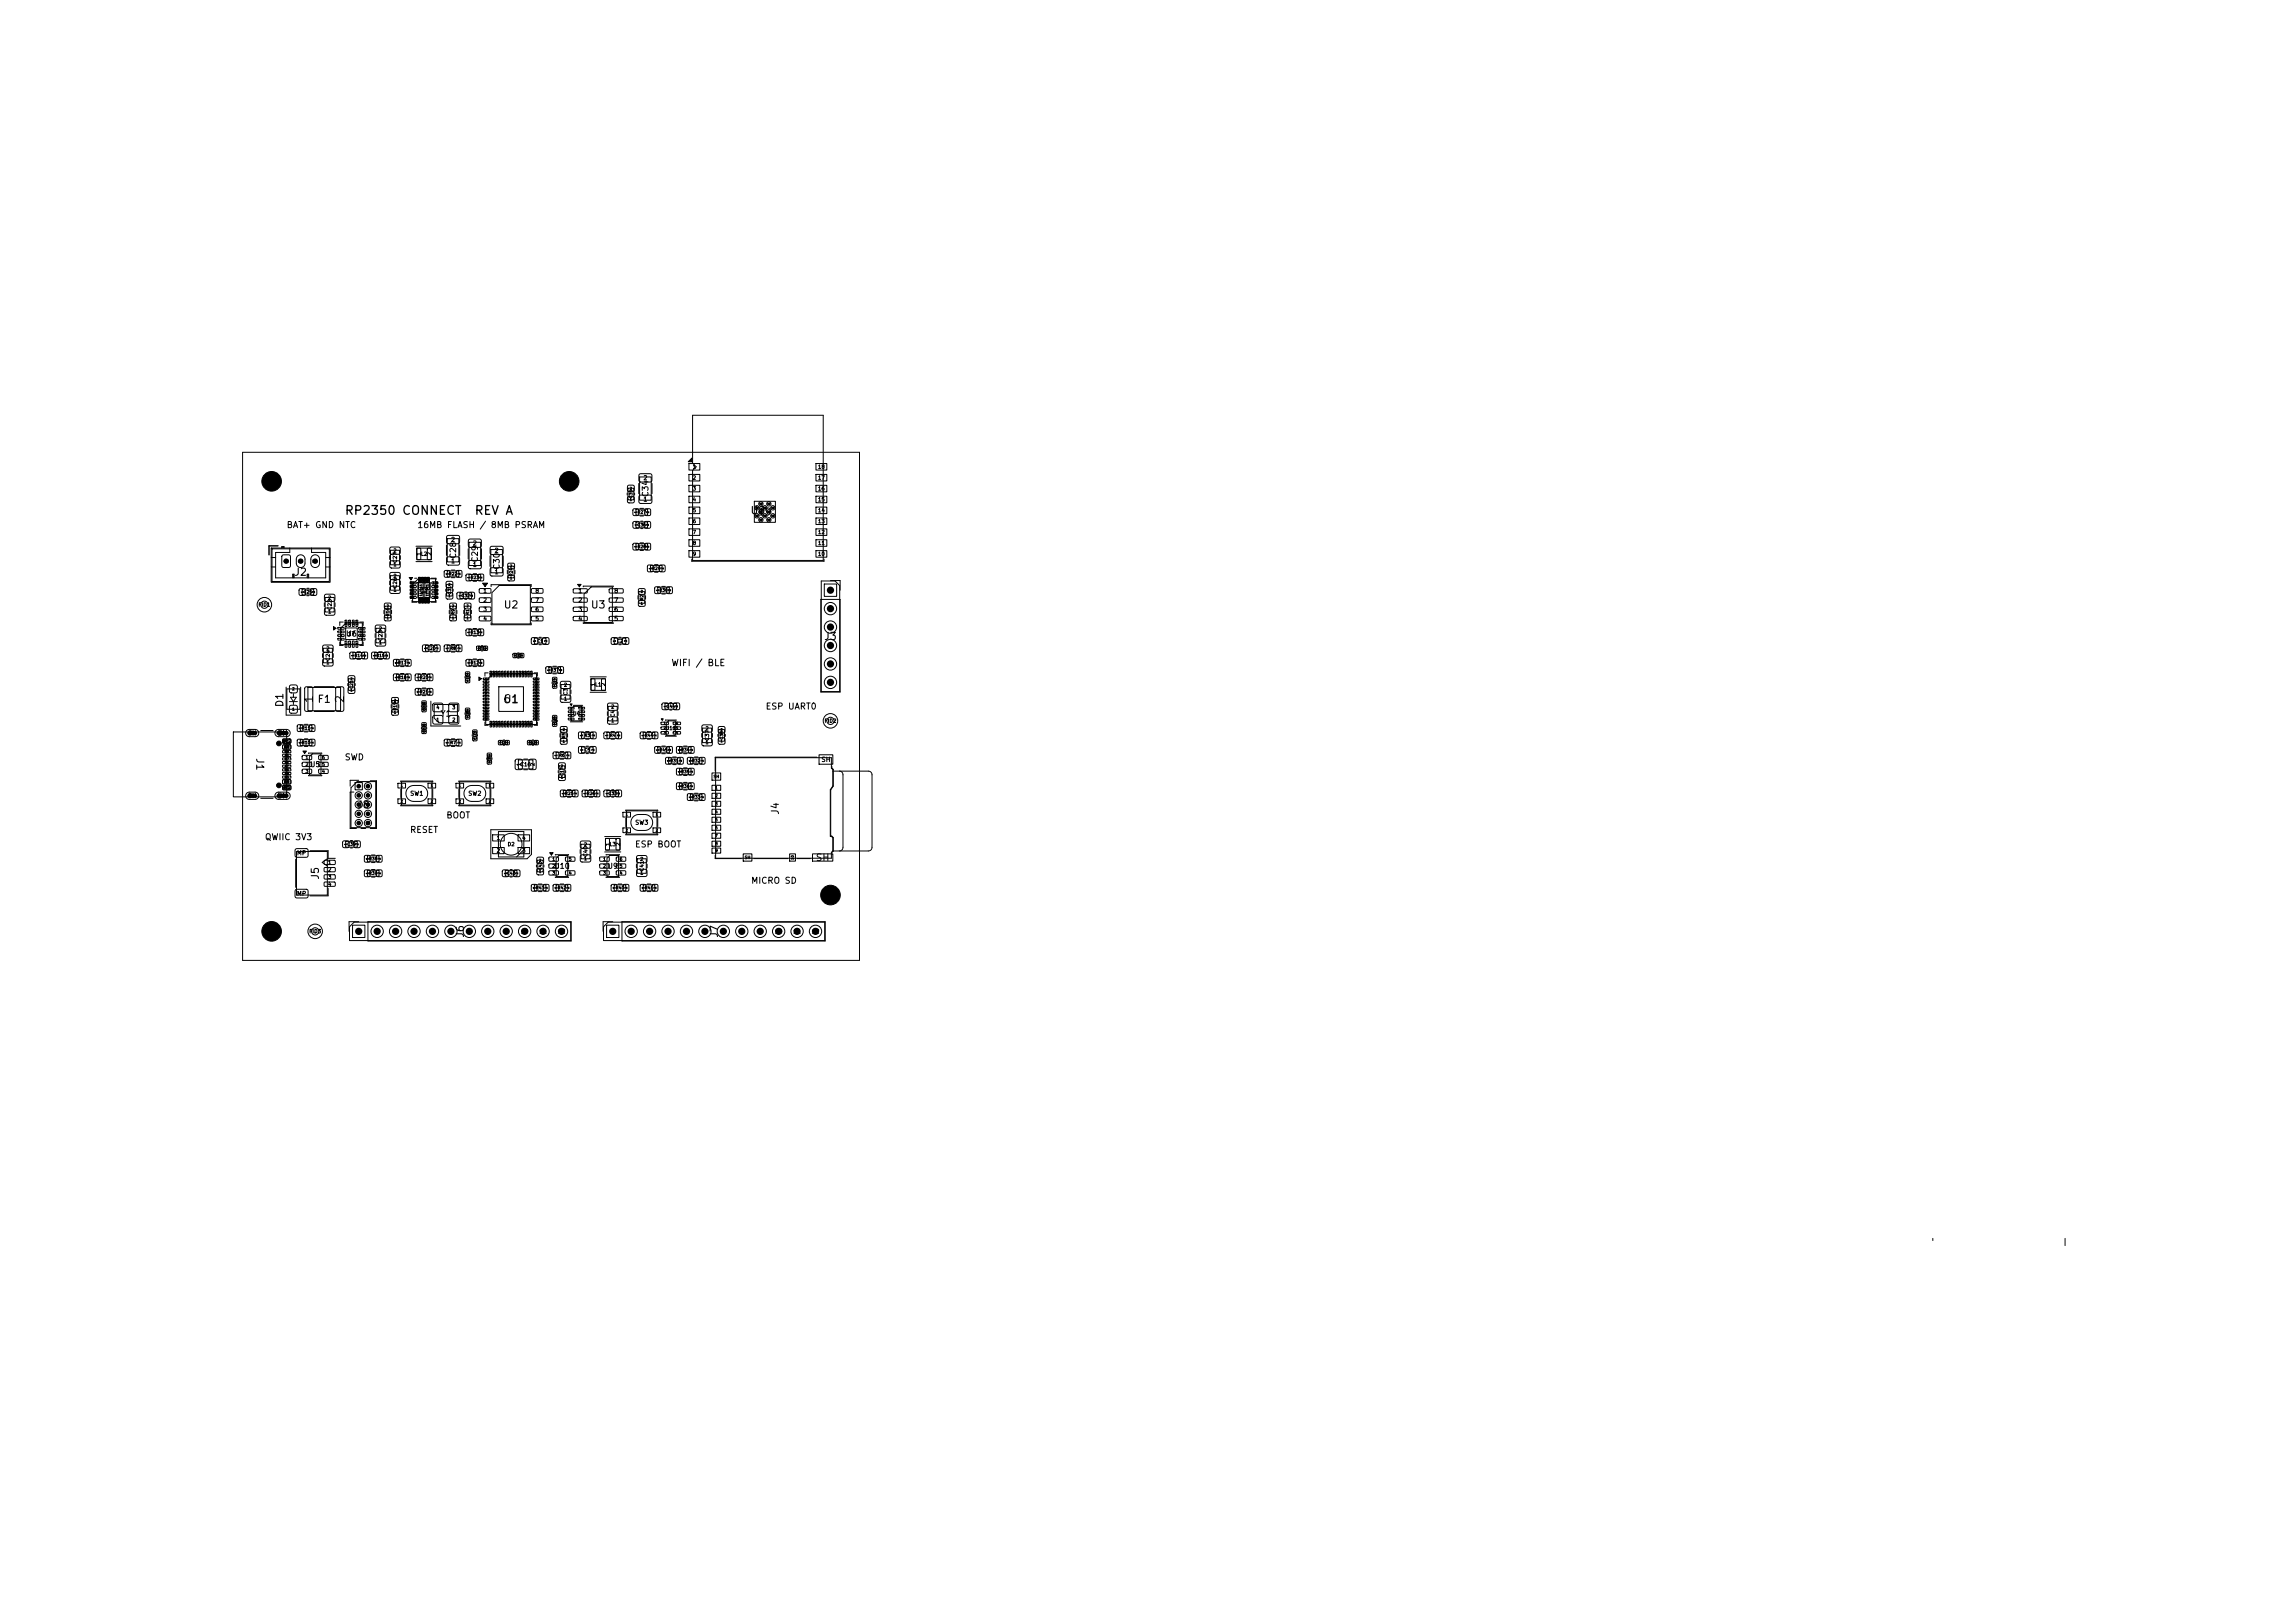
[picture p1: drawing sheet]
<svg xmlns="http://www.w3.org/2000/svg" width="297mm" height="210mm" viewBox="0 0 297 210" stroke-linecap="round" stroke-linejoin="round" font-family="sans-serif">
<defs><g id="words">
<g font-size="1.1">
<text x="44.5" y="66.9">RP2350 CONNECT</text>
<text x="61.3" y="66.9">REV A</text>
<text x="40.8" y="91.1" transform="rotate(-90 40.8 91.1)">1</text>
<text x="44.8" y="91.1" transform="rotate(-90 44.8 91.1)">2</text>
<text x="65" y="91.3">61</text>
</g>
<g font-size=".9">
<text x="34.1" y="63">H1</text>
<text x="72.6" y="63">H2</text>
<text x="97" y="66.7">U8</text>
<text x="98" y="66.9">19</text>
<text x="38" y="74.7">J2</text>
<text x="65.1" y="79">U2</text>
<text x="76.4" y="79">U3</text>
<text x="106.6" y="83">J3</text>
<text x="36.9" y="91.6" transform="rotate(-90 36.9 91.6)">D1</text>
<text x="41" y="91.2">F1</text>
<text x="65.1" y="91.2">U1</text>
<text x="32.9" y="98" transform="rotate(90 32.9 98)">J1</text>
<text x="46.1" y="104.8">J8</text>
<text x="101" y="105.5" transform="rotate(-90 101 105.5)">J4</text>
<text x="41.5" y="113.9" transform="rotate(-90 41.5 113.9)">J5</text>
<text x="105.5" y="111.6">SH</text>
<text x="106.4" y="116.5">H4</text>
<text x="34.1" y="121.2">H3</text>
<text x="60.3" y="121.4" transform="rotate(-90 60.3 121.4)">J6</text>
<text x="93.1" y="121.4" transform="rotate(-90 93.1 121.4)">J7</text>
</g>
<g font-size=".8">
<text x="84.1" y="64.4" transform="rotate(-90 84.1 64.4)">C34</text>
<text x="37" y="68.5">BAT+ GND NTC</text>
<text x="53.9" y="68.5">16MB FLASH / 8MB PSRAM</text>
<text x="59.2" y="72.4" transform="rotate(-90 59.2 72.4)">C28</text>
<text x="62" y="72.8" transform="rotate(-90 62 72.8)">C29</text>
<text x="64.8" y="73.8" transform="rotate(-90 64.8 73.8)">C30</text>
<text x="86.8" y="86.4">WIFI / BLE</text>
<text x="56.9" y="92.9">Y1</text>
<text x="99" y="92">ESP UART0</text>
<text x="44.5" y="98.6">SWD</text>
<text x="53" y="108">RESET</text>
<text x="57.7" y="106.1">BOOT</text>
<text x="34.2" y="108.9">QWIIC 3V3</text>
<text x="82.1" y="109.8">ESP BOOT</text>
<text x="97.1" y="114.5">MICRO SD</text>
</g>
<g font-size=".7">
<text x="44.7" y="82.5">U6</text>
<text x="35.8" y="95.4">SH</text>
<text x="40" y="99.4">U5</text>
<text x="35.8" y="103.5">SH</text>
<text x="71.7" y="112.6">U10</text>
<text x="78.6" y="112.6">U9</text>
</g>
<g font-size=".6">
<text x="83.2" y="65">1</text>
<text x="83.2" y="62.3">2</text>
<text x="58.3" y="70.2">2</text>
<text x="61.1" y="70.7">2</text>
<text x="63.9" y="71.7">2</text>
<text x="54.3" y="76.8">U7</text>
<text x="58.3" y="73">1</text>
<text x="61.1" y="73.5">1</text>
<text x="63.9" y="74.4">1</text>
<text x="74.8" y="76.9">1</text>
<text x="79.4" y="76.9">8</text>
<text x="74.8" y="78.1">2</text>
<text x="74.8" y="79.3">3</text>
<text x="74.8" y="80.5">4</text>
<text x="79.4" y="80.5">5</text>
<text x="79.4" y="79.3">6</text>
<text x="79.4" y="78.1">7</text>
<text x="32" y="95.3">SH</text>
<text x="106.2" y="98.7">SH</text>
<text x="32" y="103.4">SH</text>
<text x="53" y="103.1">SW1</text>
<text x="60.5" y="103.1">SW2</text>
<text x="82.1" y="106.9">SW3</text>
<text x="38.4" y="110.8">MP</text>
<text x="38.4" y="116.1">MP</text>
</g>
<g font-size=".5">
<text x="89.6" y="60.8">1</text>
<text x="89.6" y="62.2">2</text>
<text x="89.6" y="63.6">3</text>
<text x="89.6" y="65">4</text>
<text x="105.8" y="65">15</text>
<text x="105.8" y="63.6">16</text>
<text x="105.8" y="62.2">17</text>
<text x="105.8" y="60.8">18</text>
<text x="50.9" y="71.6">2</text>
<text x="54.6" y="72" transform="rotate(-90 54.6 72)">1</text>
<text x="55.9" y="72" transform="rotate(-90 55.9 72)">2</text>
<text x="89.6" y="66.4">5</text>
<text x="89.6" y="67.8">6</text>
<text x="89.6" y="69.2">7</text>
<text x="89.6" y="70.6">8</text>
<text x="105.8" y="70.6">11</text>
<text x="105.8" y="69.2">12</text>
<text x="105.8" y="67.8">13</text>
<text x="105.8" y="66.4">14</text>
<text x="37.4" y="72.9" transform="rotate(-90 37.4 72.9)">1</text>
<text x="39.3" y="72.9" transform="rotate(-90 39.3 72.9)">2</text>
<text x="41.2" y="72.9" transform="rotate(-90 41.2 72.9)">3</text>
<text x="42.4" y="77.7">2</text>
<text x="50.9" y="76.7">1</text>
<text x="50.9" y="74.9">2</text>
<text x="50.9" y="73.4">1</text>
<text x="51.5" y="76.2" transform="rotate(-90 51.5 76.2)">C26</text>
<text x="51.5" y="72.9" transform="rotate(-90 51.5 72.9)">C27</text>
<text x="54.4" y="72">L2</text>
<text x="62.5" y="76.8">1</text>
<text x="69.2" y="76.8">8</text>
<text x="89.6" y="72">9</text>
<text x="105.8" y="72">10</text>
<text x="107.2" y="76.8">1</text>
<text x="33.4" y="78.6">FID1</text>
<text x="42.4" y="79.5">1</text>
<text x="43" y="79" transform="rotate(-90 43 79)">C22</text>
<text x="45" y="82.4">17</text>
<text x="49" y="83.5">1</text>
<text x="49" y="81.7">2</text>
<text x="49.6" y="83" transform="rotate(-90 49.6 83)">C23</text>
<text x="62.5" y="78">2</text>
<text x="62.5" y="79.2">3</text>
<text x="62.5" y="80.4">4</text>
<text x="69.2" y="80.4">5</text>
<text x="69.2" y="79.2">6</text>
<text x="69.2" y="78">7</text>
<text x="107.2" y="79.2">2</text>
<text x="107.2" y="81.5">3</text>
<text x="107.2" y="83.9">4</text>
<text x="42.2" y="86.1">1</text>
<text x="42.2" y="84.3">2</text>
<text x="42.8" y="85.6" transform="rotate(-90 42.8 85.6)">C24</text>
<text x="72.9" y="89">2</text>
<text x="77" y="88.9">L1</text>
<text x="77.1" y="88.9" transform="rotate(-90 77.1 88.9)">1</text>
<text x="78.5" y="88.9" transform="rotate(-90 78.5 88.9)">2</text>
<text x="107.2" y="86.3">5</text>
<text x="107.2" y="88.7">6</text>
<text x="72.9" y="90.8">1</text>
<text x="73.5" y="90" transform="rotate(-90 73.5 90)">C3</text>
<text x="74.1" y="92.7">U4</text>
<text x="79" y="93.6">1</text>
<text x="79" y="91.8">2</text>
<text x="79.7" y="92.8" transform="rotate(-90 79.7 92.8)">C4</text>
<text x="86.1" y="94.6">U11</text>
<text x="91.2" y="94.6">2</text>
<text x="91.9" y="95.9" transform="rotate(-90 91.9 95.9)">C37</text>
<text x="106.7" y="93.6">FID2</text>
<text x="67.3" y="99.3">C16</text>
<text x="67.5" y="99.2" transform="rotate(-90 67.5 99.2)">1</text>
<text x="69.3" y="99.2" transform="rotate(-90 69.3 99.2)">2</text>
<text x="91.2" y="96.4">1</text>
<text x="42.4" y="112">1</text>
<text x="42.4" y="112.9">2</text>
<text x="42.4" y="113.8">3</text>
<text x="64.2" y="108.8">1</text>
<text x="64.2" y="110.4">2</text>
<text x="65.6" y="109.6">D2</text>
<text x="67.5" y="110.4">3</text>
<text x="67.5" y="108.8">4</text>
<text x="75.5" y="111.4">1</text>
<text x="75.5" y="109.6">2</text>
<text x="76.1" y="110.9" transform="rotate(-90 76.1 110.9)">C40</text>
<text x="78.8" y="109.6">L3</text>
<text x="79" y="109.5" transform="rotate(-90 79 109.5)">1</text>
<text x="80.4" y="109.5" transform="rotate(-90 80.4 109.5)">2</text>
<text x="82.8" y="113.3">1</text>
<text x="82.8" y="111.5">2</text>
<text x="83.4" y="112.8" transform="rotate(-90 83.4 112.8)">C41</text>
<text x="42.4" y="114.8">4</text>
<text x="40" y="120.9">FID3</text>
<text x="46.1" y="120.9">1</text>
<text x="48.5" y="120.9">2</text>
<text x="50.9" y="120.9">3</text>
<text x="53.3" y="120.9">4</text>
<text x="55.7" y="120.9">5</text>
<text x="58" y="120.9">6</text>
<text x="60.4" y="120.9">7</text>
<text x="62.8" y="120.9">8</text>
<text x="65.2" y="120.9">9</text>
<text x="67.3" y="120.9">10</text>
<text x="69.7" y="120.9">11</text>
<text x="72.1" y="120.9">12</text>
<text x="79" y="120.9">1</text>
<text x="81.4" y="120.9">2</text>
<text x="83.8" y="120.9">3</text>
<text x="86.1" y="120.9">4</text>
<text x="88.5" y="120.9">5</text>
<text x="90.9" y="120.9">6</text>
<text x="93.3" y="120.9">7</text>
<text x="95.7" y="120.9">8</text>
<text x="98.1" y="120.9">9</text>
<text x="100.2" y="120.9">10</text>
<text x="102.6" y="120.9">11</text>
<text x="105" y="120.9">12</text>
</g>
<g font-size=".4">
<text x="81.9" y="64.5" transform="rotate(-90 81.9 64.5)">C35</text>
<text x="82.5" y="68.2">C36</text>
<text x="82.5" y="66.6">R27</text>
<text x="82.5" y="71">R28</text>
<text x="39.3" y="76.9">C25</text>
<text x="58" y="74.5">R22</text>
<text x="58.4" y="77" transform="rotate(-90 58.4 77)">C31</text>
<text x="59.7" y="77.4">C32</text>
<text x="60.9" y="75">R23</text>
<text x="66.4" y="74.6" transform="rotate(-90 66.4 74.6)">R24</text>
<text x="83.3" y="77.7" transform="rotate(-90 83.3 77.7)">R2</text>
<text x="84.3" y="73.8">R29</text>
<text x="85.3" y="76.7">R30</text>
<text x="50.5" y="79.8" transform="rotate(-90 50.5 79.8)">R16</text>
<text x="58.9" y="79.6" transform="rotate(-90 58.9 79.6)">R9</text>
<text x="60.8" y="79.6" transform="rotate(-90 60.8 79.6)">R1</text>
<text x="60.9" y="82.1">R13</text>
<text x="69.5" y="83.2">C1</text>
<text x="79.8" y="83.2">C2</text>
<text x="45.8" y="89.2" transform="rotate(-90 45.8 89.2)">C21</text>
<text x="45.8" y="85.1">R14</text>
<text x="48.7" y="85.1">R15</text>
<text x="51.5" y="87.9">R18</text>
<text x="51.5" y="86">R17</text>
<text x="54.3" y="89.8">R21</text>
<text x="54.3" y="87.9">R20</text>
<text x="55.2" y="84.2">C20</text>
<text x="58.2" y="84.2">R8</text>
<text x="60.9" y="86">R12</text>
<text x="71.2" y="87">R37</text>
<text x="39" y="94.5">R11</text>
<text x="51.4" y="92" transform="rotate(-90 51.4 92)">R19</text>
<text x="56.4" y="93.5">1</text>
<text x="56.4" y="91.9">4</text>
<text x="58.5" y="93.5">2</text>
<text x="58.5" y="91.9">3</text>
<text x="73.2" y="95.6" transform="rotate(-90 73.2 95.6)">R5</text>
<text x="75.6" y="95.4">R3</text>
<text x="78.9" y="95.4">R4</text>
<text x="83.4" y="95.4">R44</text>
<text x="86.2" y="91.7">C44</text>
<text x="93.7" y="95.7" transform="rotate(-90 93.7 95.7)">C38</text>
<text x="36.5" y="96.2">B12</text>
<text x="36.7" y="101.4">B4</text>
<text x="36.7" y="96.9">B9</text>
<text x="36.7" y="96.2">A1</text>
<text x="36.7" y="96.9">A4</text>
<text x="36.7" y="101.4">A9</text>
<text x="39" y="96.4">R10</text>
<text x="39.5" y="98.3">1</text>
<text x="39.5" y="99.2">2</text>
<text x="39.5" y="100.1">3</text>
<text x="41.6" y="100.1">4</text>
<text x="41.6" y="99.2">5</text>
<text x="41.6" y="98.3">6</text>
<text x="58.2" y="96.4">R7</text>
<text x="72.3" y="98">R6</text>
<text x="73" y="100.4" transform="rotate(-90 73 100.4)">C17</text>
<text x="75.6" y="97.3">C5</text>
<text x="85.3" y="97.3">R45</text>
<text x="86.7" y="98.7">R31</text>
<text x="88.1" y="100.1">R35</text>
<text x="88.1" y="97.3">R34</text>
<text x="89.5" y="98.7">R32</text>
<text x="92.3" y="100.8">SH</text>
<text x="36.6" y="102.2">A12</text>
<text x="36.7" y="102.2">B1</text>
<text x="73.1" y="103">R25</text>
<text x="75.9" y="103">R26</text>
<text x="78.7" y="103">C33</text>
<text x="88.1" y="102">R36</text>
<text x="89.5" y="103.4">R33</text>
<text x="92.5" y="102.2">1</text>
<text x="92.5" y="103.3">2</text>
<text x="92.5" y="104.3">3</text>
<text x="92.5" y="105.3">4</text>
<text x="92.5" y="106.4">5</text>
<text x="92.5" y="107.4">6</text>
<text x="44.9" y="109.5">C39</text>
<text x="47.7" y="113.3">R39</text>
<text x="47.7" y="111.4">R38</text>
<text x="65.6" y="113.3">C43</text>
<text x="70.2" y="112.6" transform="rotate(-90 70.2 112.6)">C42</text>
<text x="71.4" y="111.5">1</text>
<text x="71.4" y="112.4">2</text>
<text x="71.4" y="113.3">3</text>
<text x="73.6" y="113.3">4</text>
<text x="73.6" y="111.5">5</text>
<text x="78" y="111.5">1</text>
<text x="78" y="112.4">2</text>
<text x="78" y="113.3">3</text>
<text x="80.1" y="113.3">4</text>
<text x="80.1" y="112.4">5</text>
<text x="80.1" y="111.5">6</text>
<text x="92.5" y="108.4">7</text>
<text x="92.5" y="109.5">8</text>
<text x="92.5" y="110.3">9</text>
<text x="96.3" y="111.2">SH</text>
<text x="69.3" y="115.2">R43</text>
<text x="72.1" y="115.2">R42</text>
<text x="79.7" y="115.2">R40</text>
<text x="83.4" y="115.2">R41</text>
</g>
<g font-size=".3">
<text x="81.5" y="64.9">1</text>
<text x="81.5" y="63.4">2</text>
<text x="82.5" y="70.9" transform="rotate(-90 82.5 70.9)">1</text>
<text x="82.5" y="66.4" transform="rotate(-90 82.5 66.4)">1</text>
<text x="82.6" y="68.1" transform="rotate(-90 82.6 68.1)">1</text>
<text x="84" y="68.1" transform="rotate(-90 84 68.1)">2</text>
<text x="84.1" y="70.9" transform="rotate(-90 84.1 70.9)">2</text>
<text x="84.1" y="66.4" transform="rotate(-90 84.1 66.4)">2</text>
<text x="39.3" y="76.8" transform="rotate(-90 39.3 76.8)">1</text>
<text x="40.8" y="76.8" transform="rotate(-90 40.8 76.8)">2</text>
<text x="53.3" y="75.6">1</text>
<text x="53.3" y="76.1">2</text>
<text x="53.3" y="76.6">3</text>
<text x="53.3" y="77">4</text>
<text x="53.3" y="77.5">5</text>
<text x="54.7" y="77.2" transform="rotate(-90 54.7 77.2)">11</text>
<text x="54.7" y="76.1" transform="rotate(-90 54.7 76.1)">11</text>
<text x="55.5" y="77.2" transform="rotate(-90 55.5 77.2)">11</text>
<text x="55.5" y="76.1" transform="rotate(-90 55.5 76.1)">11</text>
<text x="56" y="75.6">10</text>
<text x="56.1" y="77.5">6</text>
<text x="56.1" y="77">7</text>
<text x="56.1" y="76.6">8</text>
<text x="56.1" y="76.1">9</text>
<text x="58" y="77.3">1</text>
<text x="58" y="75.9">2</text>
<text x="58.1" y="74.4" transform="rotate(-90 58.1 74.4)">1</text>
<text x="59.6" y="74.4" transform="rotate(-90 59.6 74.4)">2</text>
<text x="59.8" y="77.2" transform="rotate(-90 59.8 77.2)">1</text>
<text x="60.9" y="74.9" transform="rotate(-90 60.9 74.9)">1</text>
<text x="61.2" y="77.2" transform="rotate(-90 61.2 77.2)">2</text>
<text x="62.5" y="74.9" transform="rotate(-90 62.5 74.9)">2</text>
<text x="66" y="75">1</text>
<text x="66" y="73.5">2</text>
<text x="82.9" y="76.8">2</text>
<text x="84.4" y="73.7" transform="rotate(-90 84.4 73.7)">1</text>
<text x="85.3" y="76.5" transform="rotate(-90 85.3 76.5)">1</text>
<text x="85.9" y="73.7" transform="rotate(-90 85.9 73.7)">2</text>
<text x="86.9" y="76.5" transform="rotate(-90 86.9 76.5)">2</text>
<text x="50" y="80.2">1</text>
<text x="50" y="78.6">2</text>
<text x="58.5" y="80.2">1</text>
<text x="58.5" y="78.6">2</text>
<text x="60.3" y="80.2">1</text>
<text x="60.3" y="78.6">2</text>
<text x="60.9" y="82" transform="rotate(-90 60.9 82)">1</text>
<text x="62.5" y="82" transform="rotate(-90 62.5 82)">2</text>
<text x="69.4" y="83.1" transform="rotate(-90 69.4 83.1)">1</text>
<text x="70.9" y="83.1" transform="rotate(-90 70.9 83.1)">2</text>
<text x="79.7" y="83.1" transform="rotate(-90 79.7 83.1)">1</text>
<text x="81.2" y="83.1" transform="rotate(-90 81.2 83.1)">2</text>
<text x="82.9" y="78.3">1</text>
<text x="37.8" y="89.4">2</text>
<text x="45.3" y="89.5">1</text>
<text x="45.3" y="88.1">2</text>
<text x="45.9" y="85" transform="rotate(-90 45.9 85)">1</text>
<text x="47.4" y="85" transform="rotate(-90 47.4 85)">2</text>
<text x="48.7" y="85" transform="rotate(-90 48.7 85)">1</text>
<text x="50.2" y="85" transform="rotate(-90 50.2 85)">2</text>
<text x="51.5" y="87.8" transform="rotate(-90 51.5 87.8)">1</text>
<text x="51.5" y="85.9" transform="rotate(-90 51.5 85.9)">1</text>
<text x="53.1" y="87.8" transform="rotate(-90 53.1 87.8)">2</text>
<text x="53.1" y="85.9" transform="rotate(-90 53.1 85.9)">2</text>
<text x="54.3" y="89.7" transform="rotate(-90 54.3 89.7)">1</text>
<text x="54.3" y="87.8" transform="rotate(-90 54.3 87.8)">1</text>
<text x="55.3" y="84.1" transform="rotate(-90 55.3 84.1)">1</text>
<text x="55.9" y="89.7" transform="rotate(-90 55.9 89.7)">2</text>
<text x="55.9" y="87.8" transform="rotate(-90 55.9 87.8)">2</text>
<text x="56.8" y="84.1" transform="rotate(-90 56.8 84.1)">2</text>
<text x="58.1" y="84.1" transform="rotate(-90 58.1 84.1)">1</text>
<text x="59.6" y="84.1" transform="rotate(-90 59.6 84.1)">2</text>
<text x="60.9" y="85.9" transform="rotate(-90 60.9 85.9)">1</text>
<text x="62.5" y="85.9" transform="rotate(-90 62.5 85.9)">2</text>
<text x="71.2" y="86.9" transform="rotate(-90 71.2 86.9)">1</text>
<text x="72.8" y="86.9" transform="rotate(-90 72.8 86.9)">2</text>
<text x="37.8" y="92">1</text>
<text x="39.1" y="94.4" transform="rotate(-90 39.1 94.4)">1</text>
<text x="40.6" y="94.4" transform="rotate(-90 40.6 94.4)">2</text>
<text x="50.9" y="92.4">1</text>
<text x="50.9" y="90.8">2</text>
<text x="72.8" y="94.6">2</text>
<text x="75.5" y="95.3" transform="rotate(-90 75.5 95.3)">1</text>
<text x="77" y="95.3" transform="rotate(-90 77 95.3)">2</text>
<text x="78.7" y="95.3" transform="rotate(-90 78.7 95.3)">1</text>
<text x="80.3" y="95.3" transform="rotate(-90 80.3 95.3)">2</text>
<text x="83.4" y="95.3" transform="rotate(-90 83.4 95.3)">1</text>
<text x="85" y="95.3" transform="rotate(-90 85 95.3)">2</text>
<text x="85.8" y="93.8">1</text>
<text x="85.8" y="94.5">2</text>
<text x="85.8" y="95.1">3</text>
<text x="86.3" y="91.6" transform="rotate(-90 86.3 91.6)">1</text>
<text x="87.4" y="95.1">4</text>
<text x="87.4" y="94.5">5</text>
<text x="87.4" y="93.8">6</text>
<text x="87.8" y="91.6" transform="rotate(-90 87.8 91.6)">2</text>
<text x="93.2" y="94.7">2</text>
<text x="36.8" y="100.8">B5</text>
<text x="36.8" y="99.8">B6</text>
<text x="36.8" y="98.4">B7</text>
<text x="36.8" y="97.5">B8</text>
<text x="36.8" y="98">A5</text>
<text x="36.8" y="98.9">A6</text>
<text x="36.8" y="99.4">A7</text>
<text x="36.8" y="100.3">A8</text>
<text x="39.1" y="96.3" transform="rotate(-90 39.1 96.3)">1</text>
<text x="40.6" y="96.3" transform="rotate(-90 40.6 96.3)">2</text>
<text x="46.2" y="102">1</text>
<text x="47.4" y="102">2</text>
<text x="51.8" y="101.9">1</text>
<text x="55.7" y="101.9">1</text>
<text x="58.1" y="96.3" transform="rotate(-90 58.1 96.3)">1</text>
<text x="59.3" y="101.9">1</text>
<text x="59.6" y="96.3" transform="rotate(-90 59.6 96.3)">2</text>
<text x="63.2" y="101.9">1</text>
<text x="72.2" y="97.9" transform="rotate(-90 72.2 97.9)">1</text>
<text x="72.6" y="100.8">1</text>
<text x="72.6" y="99.3">2</text>
<text x="72.8" y="96.2">1</text>
<text x="73.7" y="97.9" transform="rotate(-90 73.7 97.9)">2</text>
<text x="75.5" y="97.2" transform="rotate(-90 75.5 97.2)">1</text>
<text x="77" y="97.2" transform="rotate(-90 77 97.2)">2</text>
<text x="85.3" y="97.2" transform="rotate(-90 85.3 97.2)">1</text>
<text x="86.7" y="98.6" transform="rotate(-90 86.7 98.6)">1</text>
<text x="86.9" y="97.2" transform="rotate(-90 86.9 97.2)">2</text>
<text x="88.1" y="101.9" transform="rotate(-90 88.1 101.9)">1</text>
<text x="88.1" y="100" transform="rotate(-90 88.1 100)">1</text>
<text x="88.1" y="97.2" transform="rotate(-90 88.1 97.2)">1</text>
<text x="88.3" y="98.6" transform="rotate(-90 88.3 98.6)">2</text>
<text x="89.5" y="98.6" transform="rotate(-90 89.5 98.6)">1</text>
<text x="89.7" y="101.9" transform="rotate(-90 89.7 101.9)">2</text>
<text x="89.7" y="100" transform="rotate(-90 89.7 100)">2</text>
<text x="89.7" y="97.2" transform="rotate(-90 89.7 97.2)">2</text>
<text x="91.1" y="98.6" transform="rotate(-90 91.1 98.6)">2</text>
<text x="93.2" y="96.1">1</text>
<text x="46.2" y="103.2">3</text>
<text x="46.2" y="104.4">5</text>
<text x="46.2" y="105.5">7</text>
<text x="46.2" y="106.7">9</text>
<text x="47.3" y="106.7">10</text>
<text x="47.4" y="103.2">4</text>
<text x="47.4" y="104.4">6</text>
<text x="47.4" y="105.5">8</text>
<text x="51.8" y="103.9">2</text>
<text x="55.7" y="103.9">2</text>
<text x="59.3" y="103.9">2</text>
<text x="63.2" y="103.9">2</text>
<text x="73.1" y="102.8" transform="rotate(-90 73.1 102.8)">1</text>
<text x="74.7" y="102.8" transform="rotate(-90 74.7 102.8)">2</text>
<text x="75.9" y="102.8" transform="rotate(-90 75.9 102.8)">1</text>
<text x="77.5" y="102.8" transform="rotate(-90 77.5 102.8)">2</text>
<text x="78.8" y="102.8" transform="rotate(-90 78.8 102.8)">1</text>
<text x="80.3" y="102.8" transform="rotate(-90 80.3 102.8)">2</text>
<text x="80.9" y="105.7">1</text>
<text x="80.9" y="107.7">2</text>
<text x="84.8" y="105.7">1</text>
<text x="84.8" y="107.7">2</text>
<text x="89.5" y="103.3" transform="rotate(-90 89.5 103.3)">1</text>
<text x="91.1" y="103.3" transform="rotate(-90 91.1 103.3)">2</text>
<text x="45" y="109.4" transform="rotate(-90 45 109.4)">1</text>
<text x="46.4" y="109.4" transform="rotate(-90 46.4 109.4)">2</text>
<text x="47.8" y="113.2" transform="rotate(-90 47.8 113.2)">1</text>
<text x="47.8" y="111.3" transform="rotate(-90 47.8 111.3)">1</text>
<text x="49.3" y="113.2" transform="rotate(-90 49.3 113.2)">2</text>
<text x="49.3" y="111.3" transform="rotate(-90 49.3 111.3)">2</text>
<text x="65.6" y="113.2" transform="rotate(-90 65.6 113.2)">1</text>
<text x="67.1" y="113.2" transform="rotate(-90 67.1 113.2)">2</text>
<text x="69.7" y="113">1</text>
<text x="69.7" y="111.6">2</text>
<text x="102.8" y="111.3" transform="rotate(-90 102.8 111.3)">10</text>
<text x="69.4" y="115" transform="rotate(-90 69.4 115)">1</text>
<text x="70.9" y="115" transform="rotate(-90 70.9 115)">2</text>
<text x="72.2" y="115" transform="rotate(-90 72.2 115)">1</text>
<text x="73.7" y="115" transform="rotate(-90 73.7 115)">2</text>
<text x="79.7" y="115" transform="rotate(-90 79.7 115)">1</text>
<text x="81.2" y="115" transform="rotate(-90 81.2 115)">2</text>
<text x="83.4" y="115" transform="rotate(-90 83.4 115)">1</text>
<text x="85" y="115" transform="rotate(-90 85 115)">2</text>
</g>
<g font-size=".2">
<text x="54.5" y="77.9" transform="rotate(-90 54.5 77.9)">11</text>
<text x="54.5" y="75.3" transform="rotate(-90 54.5 75.3)">11</text>
<text x="55.2" y="77.9" transform="rotate(-90 55.2 77.9)">11</text>
<text x="44" y="81.5">1</text>
<text x="44" y="81.9">2</text>
<text x="44" y="82.4">3</text>
<text x="44" y="82.9">4</text>
<text x="45" y="83.5" transform="rotate(-90 45 83.5)">5</text>
<text x="45" y="80.9" transform="rotate(-90 45 80.9)">16</text>
<text x="45.4" y="83.5" transform="rotate(-90 45.4 83.5)">6</text>
<text x="45.4" y="80.9" transform="rotate(-90 45.4 80.9)">15</text>
<text x="45.9" y="83.5" transform="rotate(-90 45.9 83.5)">7</text>
<text x="45.9" y="80.9" transform="rotate(-90 45.9 80.9)">14</text>
<text x="46.4" y="83.5" transform="rotate(-90 46.4 83.5)">8</text>
<text x="46.4" y="80.9" transform="rotate(-90 46.4 80.9)">13</text>
<text x="46.6" y="82.4">10</text>
<text x="46.6" y="81.9">11</text>
<text x="46.6" y="81.5">12</text>
<text x="46.7" y="82.9">9</text>
<text x="60.7" y="87.9" transform="rotate(-90 60.7 87.9)">C6</text>
<text x="62" y="84.1">C11</text>
<text x="66.7" y="85">C12</text>
<text x="72" y="88.6" transform="rotate(-90 72 88.6)">C9</text>
<text x="55.1" y="94.6" transform="rotate(-90 55.1 94.6)">C19</text>
<text x="55.1" y="91.8" transform="rotate(-90 55.1 91.8)">C18</text>
<text x="60.7" y="92.7" transform="rotate(-90 60.7 92.7)">C15</text>
<text x="61.6" y="95.4" transform="rotate(-90 61.6 95.4)">C7</text>
<text x="72" y="93.6" transform="rotate(-90 72 93.6)">C10</text>
<text x="73.8" y="91.8">1</text>
<text x="73.8" y="92.3">2</text>
<text x="73.8" y="92.7">3</text>
<text x="73.8" y="93.2">4</text>
<text x="75.1" y="93.2">5</text>
<text x="75.1" y="92.7">6</text>
<text x="75.1" y="92.3">7</text>
<text x="75.1" y="91.8">8</text>
<text x="63.5" y="98.5" transform="rotate(-90 63.5 98.5)">C14</text>
<text x="65" y="96.3">C8</text>
<text x="68.6" y="96.3">C13</text>
</g>
</g></defs>
<g fill="none" stroke="#000" stroke-width=".13">
<path d="M31.4 58.5h79.8v65.8h-79.8zM89.1 59.7l.4-.4v.4zM89.2 60h1.4v.8h-1.4zM89.6 53.7h16.9v18.8h-16.9v-11.6l.5-.5-.5-.5zM105.6 60h1.4v.8h-1.4zM35.1 72.1h.6M35.1 73.4h.6M35.1 70.9h7.6v4.4h-7.6zM35.2 71h7.4v4.2h-7.4zM36 70.6h-1.2v1.2M36.5 70.9v-.2h.2v.2M36.5 70.8h.2"/>
<path d="M36.5 71.9l.9-.1 .2 .1v1.3l-.2 .2h-.7l-.2-.1zM37.5 70.9v.6h-1.8v3.3h6.4v-3.3h-1.8v-.6M37.9 74.8v-.5h.2v.5M38 74.3v.5M38.5 72a.56 .56 0 0 1 .6-.2 .56 .56 0 0 1 .4 .6v.5a.56 .56 0 0 1-.6 .5 .56 .56 0 0 1-.6-.5l.1-.6zM38.8 76.2h.7v.8h-.7zM39.1 76.2h1.5v.8h-1.5zM39.7 76.1h.3M39.7 77.1h.3M39.8 74.8v-.5h.1v.5M39.8 74.3v.5M40.2 76.2h.7v.8h-.7z"/>
<path d="M40.4 72a.56 .56 0 0 1 .6-.2 .56 .56 0 0 1 .4 .6v.5a.56 .56 0 0 1-.6 .5 .56 .56 0 0 1-.6-.5v-.6zM42 78v.5M42.1 78.7h1.1l.1 .2v.6l-.2 .1h-1l-.1-.2zM42.1 77l1.1-.1 .1 .2v.6l-.2 .1h-1l-.1-.2zM42.1 77.3h1.2v1.9h-1.2zM42.1 72.1h.6M42.1 73.4h.6M43.4 78v.5M49.7 79v.4M49.8 79.6h.8v.7h-.8zM49.8 78.1h.8v.6h-.8zM49.8 78.4h.8v1.5h-.8z"/>
<path d="M50.4 71.9v.5M50.4 75.2v.5M50.5 75.9h1.2l.1 .2v.5l-.2 .2h-1l-.2-.2zM50.5 74.1h1.2l.1 .2v.6l-.2 .1h-1l-.2-.2zM50.5 72.6h1.2l.1 .2v.6l-.2 .1h-1l-.2-.2zM50.5 70.8h1.2l.1 .2v.6l-.2 .1h-1l-.2-.2zM50.5 74.5h1.2v1.9h-1.2zM50.5 71.2h1.2v1.9h-1.2zM50.7 79v.4M51.8 71.9v.5M51.8 75.2v.5M53 74.7h.4l-.2 .3z"/>
<path d="M53.1 75.3h.3v.3h-.3zM53.1 75.8h.3v.2h-.3zM53.1 76.2h.3v.3h-.3zM53.1 76.7h.3v.3h-.3zM53.1 77.2h.3v.2h-.3zM53.1 75.3h.7l.1 .2-.1 .1h-.6l-.1-.1zM53.1 75.8h.7l.1 .1-.1 .1h-.6l-.1-.1zM53.1 76.3l.7-.1 .1 .2-.1 .1h-.6l-.1-.1zM53.1 76.7h.7l.1 .2-.1 .1h-.6l-.1-.1zM53.1 77.2h.7l.1 .1-.1 .1h-.6l-.1-.1zM53.3 77.7v.2h.7M53.7 74.8h.3"/>
<path d="M53.8 70.7h2.1M53.8 72.7h2.1M53.9 70.9h1.9v1.5h-1.9zM54 71l.3-.1 .1 .1 .1 1.3-.1 .1-.5-.1zM54.1 75.4h1.6v2h-1.6zM54.1 74.9h2.3v2.9h-3v-2.2zM54.2 75.4h.6v.9h-.6zM54.2 76.5h.6v.8h-.6zM54.2 74.7h.2v.7h-.2zM54.2 77.4h.2v.6h-.2zM54.2 74.7h.2v.6h-.2zM54.6 74.7h.2v.7h-.2z"/>
<path d="M54.6 77.4h.2v.6h-.2zM54.6 74.7h.2v.6h-.2zM54.9 74.7h.3v.7h-.3zM54.9 77.4h.3v.6h-.3zM55 74.7h.2v.6h-.2zM55 77.4h.2v.6h-.2zM55 75.4h.6v.9h-.6zM55 76.5h.6v.8h-.6zM55.3 74.7h.3v.7h-.3zM55.3 77.4h.3v.6h-.3zM55.3 74.7h.2v.6h-.2zM55.3 77.4h.2v.6h-.2z"/>
<path d="M55.3 71l.4-.1 .1 .1v1.3l-.1 .1-.4-.1zM55.8 74.8h.6v.3M55.9 77.2h.7l.1 .1-.1 .1h-.6h-.1zM55.9 76.7h.7l.1 .2-.1 .1h-.6l-.1-.1zM55.9 76.3l.7-.1 .1 .2-.1 .1h-.6l-.1-.1zM55.9 75.8h.7l.1 .1-.1 .1h-.6l-.1-.1zM55.9 75.3h.7l.1 .2-.1 .1h-.6l-.1-.1zM56.4 77.2h.3v.2h-.3zM56.4 76.7h.3v.3h-.3zM56.4 76.2h.3v.3h-.3zM56.4 75.8h.3v.2h-.3zM56.4 75.3h.3v.3h-.3z"/>
<path d="M56.4 77.7v.2h-.6M57.5 73.9h.7v.7h-.7zM57.7 76.2v.3M57.8 70.5v1.4M57.8 76.7h.7v.8h-.7zM57.8 75.3h.7v.7h-.7zM57.8 75.6h.7v1.5h-.7zM57.9 72.1h1.4l.2 .2v.7l-.3 .1h-1.3l-.1-.2zM57.9 69.3h1.4l.2 .2v.7l-.3 .2-1.3-.1-.1-.2zM57.9 73.9h1.5v.7h-1.5zM57.9 69.7h1.5v3h-1.5zM58.1 79v.4"/>
<path d="M58.2 79.6h.8v.7h-.8zM58.2 78.1h.8v.6h-.8zM58.2 78.4h.8v1.5h-.8zM58.4 73.8h.5M58.4 74.7h.5M58.6 76.2v.3M59.1 73.9h.6v.7h-.6zM59.1 79v.4M59.2 76.7h.7v.8h-.7zM59.5 70.5v1.4M59.5 76.7h1.5v.7h-1.5zM60 79v.4"/>
<path d="M60.1 79.6h.8v.7h-.8zM60.1 78.1h.8v.6h-.8zM60.1 78.4h.8v1.5h-.8zM60.1 76.6h.3M60.1 77.6h.3M60.4 74.3h.6v.8h-.6zM60.6 71v1.3M60.6 76.7h.8v.8h-.8zM60.7 72.6l1.5-.1 .1 .3v.7l-.2 .1h-1.3l-.2-.2zM60.7 69.8h1.5l.1 .2v.7l-.2 .1h-1.3l-.2-.2zM60.7 74.3h1.5v.8h-1.5zM60.7 70.2h1.5v3h-1.5z"/>
<path d="M61 79v.4M61.2 74.2h.5M61.2 75.2h.5M61.9 74.3h.6v.8h-.6zM62.1 76.2h1.3l.1 .1v.4l-.1 .1h-1.3l-.1-.2zM62.1 77.4h1.3l.1 .1v.4l-.1 .1-1.3-.1-.1-.1zM62.1 78.6h1.3l.1 .1v.4h-.1h-1.3l-.1-.1zM62.1 79.8l1.3-.1 .1 .2v.3l-.1 .1h-1.3l-.1-.1zM62.3 71v1.3M62.5 75.5h.6l-.3 .4zM63.4 71.9v1.4M63.5 73.5h1.5l.1 .2v.7l-.2 .1h-1.3l-.2-.2z"/>
<path d="M63.5 70.8l1.5-.1 .1 .2v.7l-.2 .2-1.3-.1-.2-.2zM63.5 71.1h1.5v3h-1.5zM63.6 75.9v-.2h5.1v.2M63.7 76.7l.9-.9h4v4.9h-4.9zM65.1 71.9v1.4M65.7 73.8v.4M65.8 74.5h.7v.6h-.7zM65.8 72.9h.7v.7h-.7zM65.8 73.3h.7v1.5h-.7zM66.6 73.8v.4M68.8 79.8l1.4-.1 .1 .2v.3l-.2 .1h-1.3v-.1zM68.8 78.6h1.4l.1 .1v.4h-.2h-1.3v-.1z"/>
<path d="M68.8 77.4h1.4l.1 .1v.4l-.2 .1-1.3-.1v-.1zM68.8 76.2h1.4l.1 .1v.4l-.2 .1h-1.3v-.2zM74.2 76.2h1.7l.1 .1v.4h-.1h-1.6l-.1-.1zM74.2 77.4h1.7l.1 .1v.3l-.1 .1h-1.6l-.1-.1zM74.2 78.6h1.7l.1 .1v.3l-.1 .1h-1.6l-.1-.1zM74.2 79.8h1.7l.1 .1v.3l-.1 .1h-1.6l-.1-.1zM74.8 75.6h.4l-.2 .3zM75.5 75.9v-.1h3.9v.1M76.5 75.9h2.7v4.6h-3.6v-3.6zM78.9 79.8h1.7l.1 .1-.1 .3-.1 .1h-1.6l-.1-.1zM78.9 78.6h1.7l.1 .1-.1 .3-.1 .1h-1.6l-.1-.1zM78.9 77.4h1.7l.1 .1-.1 .3-.1 .1h-1.6l-.1-.1z"/>
<path d="M78.9 76.2h1.7l.1 .1-.1 .4h-.1h-1.6l-.1-.1zM81.2 63.8v.3M81.3 64.3h.7v.7h-.7zM81.3 62.8h.7v.8h-.7zM81.3 63.2h.7v1.5h-.7zM82 65.9h.6v.8h-.6zM82 70.3h.6v.8h-.6zM82 67.5h.7v.8h-.7zM82.1 63.8v.3M82.3 67.5h1.5v.8h-1.5zM82.3 65.9h1.5v.8h-1.5zM82.3 70.3h1.5v.8h-1.5z"/>
<path d="M82.6 77.1v.4M82.7 77.8h.7v.6h-.7zM82.7 76.2h.7v.7h-.7zM82.7 76.6h.7v1.5h-.7zM82.7 62.6v1.3M82.7 64.1h1.5l.2 .2v.7l-.3 .1h-1.3l-.1-.2zM82.7 61.4l1.5-.1 .2 .2v.7l-.3 .2h-1.3l-.1-.3zM82.8 61.7h1.5v3h-1.5zM82.8 65.8h.5M82.8 66.8h.5M82.8 70.2h.5M82.8 71.2h.5"/>
<path d="M82.9 67.4h.3M82.9 68.4h.3M83.4 67.5h.7v.8h-.7zM83.5 65.9h.6v.8h-.6zM83.5 70.3h.6v.8h-.6zM83.5 77.1v.4M83.8 73.2h.7v.7h-.7zM84.2 73.2h1.5v.7h-1.5zM84.4 62.6v1.3M84.7 73.1h.5M84.7 74h.5M84.8 76h.6v.8h-.6z"/>
<path d="M85.1 76h1.5v.8h-1.5zM85.4 73.2h.6v.7h-.6zM85.6 75.9h.5M85.6 76.9h.5M86.3 76h.7v.8h-.7zM89.2 61.4h1.4v.8h-1.4zM89.2 62.8h1.4v.8h-1.4zM89.2 64.2h1.4v.9h-1.4zM89.2 65.6h1.4v.9h-1.4zM89.2 67h1.4v.9h-1.4zM89.2 68.4h1.4v.9h-1.4zM89.2 69.8h1.4v.9h-1.4z"/>
<path d="M89.2 71.3h1.4v.8h-1.4zM89.5 72.3v.3h17.1v-.3M97.6 64.9h2.7v2.7h-2.7zM105.6 71.3h1.4v.8h-1.4zM105.6 69.8h1.4v.9h-1.4zM105.6 68.4h1.4v.9h-1.4zM105.6 67h1.4v.9h-1.4zM105.6 65.6h1.4v.9h-1.4zM105.6 64.2h1.4v.9h-1.4zM105.6 62.8h1.4v.8h-1.4zM105.6 61.4h1.4v.8h-1.4zM106.2 77.6h2.5v11.9h-2.5z"/>
<path d="M106.3 75.2h1.8l.6 .6v13.7h-2.4zM106.7 75.6h1.6v1.6h-1.6zM107.5 75.1h1.2v1.3M30.2 94.7h6.9v8.4h-6.9zM31.9 94.5l.3-.1h.8a.47 .47 0 0 1 .5 .5 .47 .47 0 0 1-.5 .4h-.7a.47 .47 0 0 1-.5-.3 .47 .47 0 0 1 .1-.5zM33.7 94.5h1.6M35.7 94.5l.3-.1h1.1a.47 .47 0 0 1 .5 .5 .47 .47 0 0 1-.5 .4h-1.1a.47 .47 0 0 1-.4-.3 .47 .47 0 0 1 .1-.5zM36.6 97.6h1v.2v.1h-1zM36.6 98.6l1-.1v.2v.1h-1zM36.6 99h1v.2v.1h-1zM36.6 100l1-.1v.3h-1zM36.6 99.5h1v.2v.1h-1z"/>
<path d="M36.6 98.1h1v.2h-1zM36.6 97.1h1v.2v.1h-1zM36.6 95.7l1-.1v.2v.3l-.1 .1h-.8l-.1-.2zM36.6 96.4h1v.5h-.1h-.8l-.1-.1zM37 88.9v3.6h1.9v-3.6M37.1 89.1h1.7v2.7h-1.7zM37.5 90.8h1M37.5 91.3h.2h.7l.1 .2-.1 .7-.1 .1-.8-.1v-.1zM37.5 88.7l.2-.1 .7 .1 .1 .2-.1 .7-.1 .1-.8-.1v-.2zM37.6 90.2h.7l-.3 .6zM38 89.8v.4M38 90.8v.4"/>
<path d="M38.5 95.7h.7v.8h-.7zM38.5 93.8h.7v.8h-.7zM38.9 95.7h1.5v.8h-1.5zM38.9 93.8h1.5v.8h-1.5zM39.1 97.8l1.2-.1v.2v.3l-.1 .1h-1l-.1-.1zM39.1 98.7l1.2-.1v.2v.3l-.1 .1h-1l-.1-.1zM39.1 99.6l1.2-.1v.2v.3l-.1 .1h-1l-.1-.2zM39.2 97.2h.5l-.3 .3zM39.4 95.6h.4M39.4 96.6h.4M39.4 93.7h.4M39.4 94.7h.4"/>
<path d="M39.5 88.9h.7l.3 .1v2.8l-.2 .2-.6 .1-.3-.2v-2.8zM39.8 89h4.3v3h-4.3zM39.9 97.5h1.7M40.1 95.7h.6v.8h-.6zM40.1 93.8h.6v.8h-.6zM40.4 97.5h1.1v2.8h-1.5v-2.4zM40.7 88.9h2.6M40.7 92.1h2.6M41.3 99.6l1.1-.1 .1 .2v.3l-.2 .1h-1l-.1-.2zM41.3 98.7l1.1-.1 .1 .2v.3l-.2 .1h-1l-.1-.1zM41.3 97.8l1.1-.1 .1 .2v.3l-.2 .1h-1l-.1-.1zM41.7 84.6v.5"/>
<path d="M41.8 85.3h1.2l.1 .2v.5l-.2 .2h-1l-.1-.3zM41.8 83.5h1.2l.1 .2v.6l-.2 .1h-1l-.1-.2zM41.8 83.9h1.2v1.9h-1.2zM43.1 84.6v.5M43.2 81.1l.3 .2-.3 .2zM43.5 88.9h.8l.2 .1v2.8l-.1 .2-.7 .1-.2-.2-.1-2.8zM43.7 81.2h.8v.2h-.7zM43.7 81.7h.8v.2h-.7zM43.7 82.1h.8v.2l-.7 .1zM43.7 82.6h.8v.2h-.7zM44 83.1v.4h.4M44.4 80.5h-.4v.4"/>
<path d="M44.7 83h.2v.8l-.2-.1zM44.7 80.3h.2v.8l-.2-.1zM44.7 81.3h1.5v1.5h-1.5zM44.8 80.6h2.1v2.8h-2.8v-2.1zM45 88.4v.3M45.1 88.9h.8v.8h-.8zM45.1 87.5h.8v.7h-.8zM45.1 87.8h.8v1.5h-.8zM45.1 83h.3l-.1 .8-.2-.1zM45.1 80.3h.3l-.1 .8-.2-.1zM45.3 84.4h.7v.8h-.7zM45.6 83h.2v.8l-.2-.1z"/>
<path d="M45.6 80.3h.2v.8l-.2-.1zM45.7 84.4h1.5v.8h-1.5zM46 88.4v.3M46.1 83h.2v.8l-.2-.1zM46.1 80.3h.2v.8l-.2-.1zM46.2 84.3h.4M46.2 85.3h.4M46.4 82.6h.8v.2h-.7zM46.4 82.1h.8v.2l-.7 .1zM46.4 81.7h.8v.2h-.7zM46.4 81.2h.8v.2h-.7zM46.6 80.5h.4v.4"/>
<path d="M46.9 84.4h.6v.8h-.6zM47 83.1v.4h-.4M48.1 84.4h.7v.8h-.7zM48.5 84.4h1.5v.8h-1.5zM48.6 82v.5M48.6 82.7h1.2l.1 .2v.6l-.2 .1h-1l-.1-.2zM48.6 80.9h1.2l.1 .2v.6l-.2 .1h-1l-.1-.2zM48.7 81.3h1.1v1.9h-1.1zM49 84.3h.5M49 85.3h.5M49.7 84.4h.6v.8h-.6zM49.9 82v.5"/>
<path d="M50.6 91.2v.4M50.7 91.9h.8v.6h-.8zM50.7 90.3h.8v.6h-.8zM50.7 90.6h.8v1.5h-.8zM51 87.2h.6v.8h-.6zM51 85.4h.6v.8h-.6zM51.3 87.3h1.5v.7h-1.5zM51.3 85.4h1.5v.7h-1.5zM51.6 91.2v.4M51.8 87.1h.5M51.8 88.1h.5M51.8 85.3h.5"/>
<path d="M51.8 86.3h.5M52.5 87.2h.7v.8h-.7zM52.5 85.4h.7v.8h-.7zM53.8 89.1h.6v.8h-.6zM53.8 87.2h.6v.8h-.6zM54.1 89.1h1.5v.8h-1.5zM54.1 87.3h1.5v.7h-1.5zM54.5 91.3v.2M54.5 94.1v.2M54.6 91.6h.5v.5h-.5zM54.6 90.7h.5v.5h-.5zM54.6 94.4h.5v.5h-.5z"/>
<path d="M54.6 93.5h.5v.5h-.5zM54.6 90.9h.5v1h-.5zM54.6 93.7h.5v1h-.5zM54.7 87.1h.4M54.7 88.1h.4M54.7 89h.4M54.7 90h.4M54.7 83.5h.7v.8h-.7zM55.1 83.5h1.5v.8h-1.5zM55.2 91.3v.2M55.2 94.1v.2M55.3 89.1h.7v.8h-.7z"/>
<path d="M55.3 87.2h.7v.8h-.7zM55.7 83.4h.2M55.7 84.4h.2M55.8 90.7v3.2h3.8M56.1 92.6h.1h1l.1 .2-.1 .8-.1 .1-1-.1-.1-.1zM56.1 91h.1h1l.1 .2-.1 .8-.1 .1-1-.1-.1-.1zM56.2 83.5h.7v.8h-.7zM56.2 91.2h3v2.3h-2.4l-.6-.6zM57.5 83.5h.7v.8h-.7zM57.5 95.7h.7v.8h-.7zM57.9 83.5h1.5v.8h-1.5zM57.9 95.7h1.5v.8h-1.5z"/>
<path d="M58.1 92.6h.2h1l.1 .2-.1 .8-.2 .1-1-.1v-.1zM58.1 91h.2h1l.1 .2-.1 .8-.2 .1-1-.1v-.1zM58.4 83.4h.5M58.4 84.4h.5M58.4 95.6h.5M58.4 96.6h.5M59.1 83.5h.6v.8h-.6zM59.1 95.7h.6v.8h-.6zM60.2 87.5v.2M60.2 92.2v.2M60.3 87.9h.5v.4h-.5zM60.3 87h.5v.4h-.5z"/>
<path d="M60.3 92.6h.5v.4h-.5zM60.3 91.7h.5v.4h-.5zM60.3 87.2h.4v.9h-.4zM60.3 91.9h.4v.9h-.4zM60.4 85.4h.6v.8h-.6zM60.4 81.4h.6v.8h-.6zM60.7 85.4h1.5v.7h-1.5zM60.7 81.4h1.5v.8h-1.5zM60.8 87.5v.2M60.8 92.2v.2M61.1 95.1v.2M61.2 95.4h.5v.4h-.5z"/>
<path d="M61.2 94.5h.5v.4h-.5zM61.2 94.7h.5v.9h-.5zM61.2 85.3h.5M61.2 86.3h.5M61.2 81.3h.5M61.2 82.3h.5M61.7 83.6h.5v.5h-.5zM61.8 95.1v.2M61.9 85.4h.6v.8h-.6zM61.9 81.4h.6v.8h-.6zM61.9 83.6h1v.5h-1zM62 87.6l.3 .2-.3 .3z"/>
<path d="M62.3 83.5h.2M62.3 84.2h.2M62.5 87.7h.7l.1 .2h-.7zM62.5 88.1h.7l.1 .2h-.7zM62.5 88.5h.7l.1 .1-.7 .1zM62.5 88.9h.7l.1 .1h-.7zM62.5 89.3l.7-.1 .1 .2h-.7zM62.5 89.6h.7l.1 .2h-.7zM62.5 90h.7l.1 .1-.7 .1zM62.5 90.4h.7l.1 .1-.7 .1zM62.5 90.8l.7-.1 .1 .2h-.7zM62.5 91.1h.7l.1 .2h-.7z"/>
<path d="M62.5 91.5h.7l.1 .1-.7 .1zM62.5 91.9h.7l.1 .1-.7 .1zM62.5 92.3l.7-.1 .1 .2h-.7zM62.5 92.6h.7l.1 .2h-.7zM62.5 93h.7l.1 .1-.7 .1zM62.6 83.6h.5v.5h-.5zM62.8 93.4v.4h.4M63 98.1v.2M63.1 98.4h.5v.4h-.5zM63.1 97.5h.5v.4h-.5zM63.1 97.7h.5v.9h-.5zM63.2 87.1h-.4v.4"/>
<path d="M63.4 93.3l.2 .1v.7l-.2-.1zM63.4 86.9h.2v.7l-.2-.1zM63.6 80.6v.2h5.1v-.2M63.7 98.1v.2M63.8 87.2h5.6v6.5h-6.5v-5.6zM63.8 93.3l.2 .1-.1 .7-.1-.1zM63.8 86.9h.2l-.1 .7-.1-.1zM64.2 93.3l.2 .1-.1 .7-.1-.1zM64.2 86.9h.2l-.1 .7-.1-.1zM64.5 95.8h.5v.5h-.5zM64.6 88.9h3.1v3.2h-3.1zM64.6 93.3l.1 .1v.7l-.1-.1z"/>
<path d="M64.6 86.9h.1v.7l-.1-.1zM64.7 95.9h1v.4h-1zM64.9 93.3l.2 .1v.7l-.2-.1zM64.9 86.9h.2v.7l-.2-.1zM65.1 95.8h.2M65.1 96.4h.2M65.3 93.3l.2 .1-.1 .7-.1-.1zM65.3 86.9h.2l-.1 .7-.1-.1zM65.4 95.8h.5v.5h-.5zM65.7 93.3l.2 .1-.1 .7-.1-.1zM65.7 86.9h.2l-.1 .7-.1-.1zM66.1 93.3l.1 .1v.7l-.1-.1z"/>
<path d="M66.1 86.9h.1v.7l-.1-.1zM66.4 84.6h.5v.5h-.5zM66.4 93.3l.2 .1v.7l-.2-.1zM66.4 86.9h.2v.7l-.2-.1zM66.6 84.6h1v.5h-1zM66.7 98.3l.7-.1 .2 .2v1l-.1 .2h-.6l-.2-.2zM66.8 93.3l.2 .1-.1 .7-.1-.1zM66.8 86.9h.2l-.1 .7-.1-.1zM67 84.5h.2M67 85.2h.2M67.1 98.3h1.9v1.2h-1.9zM67.2 93.3l.2 .1-.1 .7-.1-.1z"/>
<path d="M67.2 86.9h.2l-.1 .7-.1-.1zM67.3 84.6h.5v.5h-.5zM67.6 93.3l.1 .1v.7l-.1-.1zM67.6 86.9h.1v.7l-.1-.1zM67.8 98.2h.5M67.8 99.6h.5M67.9 93.3l.2 .1v.7l-.2-.1zM67.9 86.9h.2v.7l-.2-.1zM68.3 95.8h.4v.5h-.4zM68.3 93.3l.2 .1-.1 .7-.1-.1zM68.3 86.9h.2l-.1 .7-.1-.1zM68.5 95.9h.9v.4h-.9z"/>
<path d="M68.5 98.3l.7-.1 .2 .2v1l-.2 .2h-.5l-.2-.2zM68.7 93.3l.2 .1-.1 .7-.1-.1zM68.7 86.9h.2l-.1 .7-.1-.1zM68.8 82.6h.7v.7h-.7zM68.9 95.8h.2M68.9 96.4h.2M69 93h.7l.1 .1-.7 .1zM69 92.6h.7l.1 .2h-.7zM69 92.3l.7-.1 .1 .2h-.7zM69 91.9h.7l.1 .1-.7 .1zM69 91.5h.7l.1 .1-.7 .1zM69 91.1h.7l.1 .2h-.7z"/>
<path d="M69 90.8l.7-.1 .1 .2h-.7zM69 90.4h.7l.1 .1-.7 .1zM69 90h.7l.1 .1-.7 .1zM69 89.6h.7l.1 .2h-.7zM69 89.3l.7-.1 .1 .2h-.7zM69 88.9h.7l.1 .1h-.7zM69 88.5h.7l.1 .1-.7 .1zM69 88.1h.7l.1 .2h-.7zM69 87.7h.7l.1 .2h-.7zM69.1 87.1h.4v.4M69.2 82.6h1.5v.7h-1.5zM69.2 95.8h.4v.5h-.4z"/>
<path d="M69.5 93.4v.4h-.4M69.8 83.4h.2M69.8 82.5h.2M70.3 82.6h.7v.7h-.7zM70.7 86.3h.6v.8h-.6zM71 86.3h1.5v.8h-1.5zM71.4 88.2v.2M71.4 93.2v.2M71.5 93.5h.5v.5h-.5zM71.5 92.6h.5v.4h-.5zM71.5 88.6h.5v.4h-.5zM71.5 87.7h.5v.4h-.5z"/>
<path d="M71.5 92.8h.5v.9h-.5zM71.5 87.9h.5v.9h-.5zM71.6 86.2h.4M71.6 87.2h.4M71.6 97.3h.7v.8h-.7zM72 97.3h1.5v.8h-1.5zM72.1 88.2v.2M72.1 93.2v.2M72.2 86.3h.7v.8h-.7zM72.2 99.7v.3M72.3 98.8h.8v.7h-.8zM72.3 99.1h.8v1.5h-.8z"/>
<path d="M72.5 94.9v.5M72.5 98.2h.4M72.5 97.2h.4M72.5 89.3v.5M72.6 95.6h.7v.6h-.7zM72.6 94.1h.7v.6h-.7zM72.6 94.4h.7v1.5h-.7zM72.6 90h1.1l.2 .2v.5l-.3 .2h-.9l-.2-.3zM72.6 88.2h1.1l.2 .2v.6l-.3 .1h-.9l-.2-.2zM72.6 88.6h1.2v1.9h-1.2zM73.2 97.3h.6v.8h-.6zM73.2 99.7v.3"/>
<path d="M73.4 94.9v.5M73.6 91.5h.7v.2h-.7zM73.6 92h.7v.2h-.7zM73.6 92.5h.7v.2h-.7zM73.6 92.9h.7v.2l-.7 .1zM73.8 91.1h.2l-.1 .2zM73.8 93.4h1.6M73.9 89.3v.5M73.9 91.7l.3-.3h1.1v1.9h-1.4zM74.2 91.3h1.2M74.9 94.8h.7v.7h-.7zM74.9 96.6h.7v.8h-.7z"/>
<path d="M74.9 92.9h.7l.1 .2-.8 .1zM74.9 92.5h.7l.1 .2h-.8zM74.9 92h.7l.1 .2h-.8zM74.9 91.5h.7l.1 .2h-.8zM75.3 94.8h1.5v.7h-1.5zM75.3 96.7h1.5v.7h-1.5zM75.5 80.6v.1h3.9v-.1M75.8 94.7h.4M75.8 95.6h.4M75.9 96.6h.2M75.9 97.5h.2M76.4 87.6h2.1"/>
<path d="M76.4 89.6h2.1M76.4 96.6h.7v.8h-.7zM76.5 94.8h.6v.7h-.6zM76.5 87.8h1.9v1.5h-1.9zM76.5 87.9l.4-.1 .1 .1v1.3l-.1 .1h-.4zM77.9 87.9l.3-.1 .1 .1 .1 1.3-.1 .1h-.4zM78.2 94.8h.6v.7h-.6zM78.5 94.8h1.5v.7h-1.5zM78.6 92.1v.5M78.7 92.8h1.1l.2 .2v.6l-.3 .1h-.9l-.2-.2zM78.7 91h1.1l.2 .2v.6l-.3 .1h-.9l-.2-.2zM78.7 91.4h1.2v1.9h-1.2z"/>
<path d="M79.1 94.7h.4M79.1 95.6h.4M79.1 82.6h.8v.7h-.8zM79.5 82.6h1.5v.7h-1.5zM79.8 94.8h.6v.7h-.6zM80 92.1v.5M80.1 83.4h.3M80.1 82.5h.3M80.6 82.6h.7v.7h-.7zM82.9 94.8h.6v.7h-.6zM83.2 94.8h1.5v.7h-1.5zM83.8 94.7h.4"/>
<path d="M83.8 95.6h.4M84.4 94.8h.7v.7h-.7zM84.8 96.6h.6v.8h-.6zM85.1 96.6h1.5v.8h-1.5zM85.6 93.5l.9-.1v.3l-.9 .1zM85.6 94.1h.9v.2l-.9 .1zM85.6 94.7h.9v.2l-.9 .1zM85.6 93h.2l-.1 .2zM85.6 96.5h.5M85.6 97.5h.5M85.7 91h.7v.8h-.7zM86.1 91h1.5v.8h-1.5z"/>
<path d="M86.1 93.2h1.4M86.1 95.2v.1M86.1 95.3h1.4M86.2 98h.6v.8h-.6zM86.3 96.6h.7v.8h-.7zM86.5 93.3h.9v1.9h-1.2v-1.6zM86.5 98.1h1.5v.7h-1.5zM86.7 90.9h.2M86.7 91.9h.2M87.1 97.9h.4M87.1 98.9h.4M87.1 94.7h.9l.1 .2-.9 .1z"/>
<path d="M87.1 94.1h.9l.1 .2-.9 .1zM87.1 93.5l.9-.1 .1 .3-.9 .1zM87.2 91h.7v.8h-.7zM87.5 95.2v.1M87.6 99.5h.6v.7h-.6zM87.6 96.6h.6v.8h-.6zM87.7 98h.7v.8h-.7zM87.9 99.5h1.5v.7h-1.5zM87.9 96.6h1.5v.8h-1.5zM88.5 96.5h.4M88.5 97.5h.4M88.5 99.4h.4"/>
<path d="M89 98h.6v.8h-.6zM89.1 99.5h.7v.7h-.7zM89.1 96.6h.7v.8h-.7zM89.3 98.1h1.5v.7h-1.5zM89.9 97.9h.4M89.9 98.9h.4M90.6 98h.6v.8h-.6zM90.8 94.9v.5M90.9 95.6h1.1l.2 .2v.6l-.2 .1h-1l-.2-.2zM90.9 93.9l1.1-.1 .2 .2v.6l-.2 .1h-1l-.2-.2zM90.9 94.2h1.2v1.9h-1.2zM92.2 94.9v.5"/>
<path d="M92.6 98h15v1.4l.2 .2v2.1l-.4 .5v6h.2l.2 .2v1.7l-.2 .2v.7h-15zM92.9 95v.3M93 95.5h.8v.7h-.8zM93 94.1h.8v.7h-.8zM93 94.4h.8v1.5h-.8zM93.9 95v.3M105.7 98h-13.1v1.8M106 97.7h1.8v1.2h-1.8zM107.6 99.1v.3l.2 .2v2.1l-.3 .5v6h.1l.2 .2v1.7l-.2 .2M107.8 99.8h4.6a.47 .47 0 0 1 .5 .4v9.4a.47 .47 0 0 1-.5 .5h-4.6M108.6 99.8a.47 .47 0 0 1 .5 .4v9.4a.47 .47 0 0 1-.5 .5M31.9 102.6l.3-.1h.8a.47 .47 0 0 1 .5 .5 .47 .47 0 0 1-.5 .4h-.7a.47 .47 0 0 1-.5-.3 .47 .47 0 0 1 .1-.5z"/>
<path d="M33.7 103.3h1.6M35.7 102.6l.3-.1h1.1a.47 .47 0 0 1 .5 .5 .47 .47 0 0 1-.5 .4h-1.1a.47 .47 0 0 1-.4-.3 .47 .47 0 0 1 .1-.5zM36.6 100.4h1v.2v.1h-1zM36.6 100.9h1v.5h-.1h-.8l-.1-.1zM36.6 101.7l1-.1v.2v.3l-.1 .1h-.8l-.1-.1zM38.3 109.9l1.4-.1 .2 .2v.8l-.3 .1h-1.3l-.1-.2zM38.3 115.1h1.4l.2 .2v.7l-.3 .2h-1.3l-.1-.2zM38.3 111.2v3.6M38.4 110.2h4v5.6h-4zM39.9 100.3h1.7M40.1 110.1h2.4v1h.9M42 111.3h1.3l.1 .5-.1 .1h-1.3l-.1-.2z"/>
<path d="M42 112.3h1.3l.1 .4-.1 .1h-1.3l-.1-.1zM42 113.2h1.3l.1 .1v.4l-.1 .1-1.3-.1-.1-.1zM42 114.2l1.3-.1 .1 .2v.3l-.1 .1h-1.3l-.1-.2zM42.4 111.1l-.7 .5 .7 .5M42.5 114.9v1h-2.4M44.4 108.9h.7v.7h-.7zM44.7 108.9h1.5v.7h-1.5zM45.2 119.9l.6-.6h28.1v2.4h-28.7zM45.4 108.8h.2M45.4 109.7h.2M45.4 101.9l.8-.8h2.4v6h-3.2zM45.6 119.7h1.6v1.6h-1.6z"/>
<path d="M45.8 102.5h-.5v4.7h.8M45.9 108.9h.7v.7h-.7zM46 101.3h.9v.9h-.9zM46.4 119.3h-1.2v1.2M46.4 101h-1.1v.7M46.7 107.2h.6M47.2 112.6h.6v.8h-.6zM47.2 110.7h.6v.8h-.6zM47.6 112.6h1.5v.8h-1.5zM47.6 110.7h1.5v.8h-1.5zM47.6 119.3h26.3v2.5h-26.3zM47.9 101h.8v6.2h-.8"/>
<path d="M48.1 112.5h.4M48.1 113.5h.4M48.1 110.6h.4M48.1 111.6h.4M48.8 112.6h.6v.8h-.6zM48.8 110.7h.6v.8h-.6zM51.5 101.4h1v.6h-1zM51.5 103.4h1v.6h-1zM51.9 101.2v-.1h4.1v.1M51.9 102.1v1.1M51.9 104.2v.1h4.1v-.1M52 101.2h3.9v3h-3.9z"/>
<path d="M52.8 101.9l.6-.3h.9a1.03 1.03 0 0 1 1 1.1 1.03 1.03 0 0 1-1 1h-.7a1.03 1.03 0 0 1-1-.6 1.03 1.03 0 0 1 .2-1.2zM55.4 101.4h1v.6h-1zM55.4 103.4h1v.6h-1zM56 102.1v1.1M59 101.4h1v.6h-1zM59 103.4h1v.6h-1zM59.4 101.2v-.1h4.1v.1M59.4 104.2v.1h4.1v-.1M59.4 102.1v1.1M59.5 101.2h3.9v3h-3.9zM60.3 101.9l.6-.3h.9a1.03 1.03 0 0 1 1.1 1.1 1.03 1.03 0 0 1-1.1 1h-.7a1.03 1.03 0 0 1-1-.6 1.03 1.03 0 0 1 .2-1.2zM62.9 101.4h1v.6h-1z"/>
<path d="M62.9 103.4h1v.6h-1zM63.5 102.1v1.1M63.5 107.4h5.3v3.2l-.6 .5h-4.7zM63.8 108h1.5v.8h-1.5zM63.8 109.7h1.5v.8h-1.5zM64.5 107.6h3.3v3.3h-3.3zM65.1 112.6h.7v.8h-.7zM65.4 112.6h1.5v.8h-1.5zM66 112.5h.3M66 113.5h.3M66.5 112.6h.7v.8h-.7zM67 109.7h1.5v.8h-1.5z"/>
<path d="M67 108h1.5v.8h-1.5zM67.8 109.9l-.9 1M68.8 114.5h.6v.8h-.6zM69.2 114.5h1.5v.8h-1.5zM69.4 111.9v.3M69.5 112.4h.8v.7h-.8zM69.5 111h.8v.7h-.8zM69.5 111.3h.8v1.5h-.8zM69.7 114.4h.4M69.7 115.4h.4M70.4 114.5h.6v.8h-.6zM70.4 111.9v.3"/>
<path d="M71.1 110.9h1.1l.1 .5h-.2h-1l-.1-.1zM71.1 111.8h1.1l.1 .5h-.2h-1l-.1-.1zM71.1 112.7h1.1l.1 .4-.2 .1h-1l-.1-.1zM71.1 110.3h.5l-.2 .3zM71.6 114.5h.7v.8h-.7zM71.9 110.6h1.7M71.9 113.5h1.7M72 114.5h1.5v.8h-1.5zM72.3 100.2h.8v.7h-.8zM72.3 110.7h1.2v2.7h-1.5v-2.3zM72.5 114.4h.4M72.5 115.4h.4"/>
<path d="M72.6 102.3h.6v.8h-.6zM72.9 102.3h1.5v.8h-1.5zM73.2 114.5h.6v.8h-.6zM73.2 112.7h1.1l.1 .1v.3l-.1 .1h-1l-.1-.1zM73.2 110.9h1.1l.1 .1v.4h-.1h-1l-.1-.1zM73.4 102.2h.5M73.4 103.2h.5M73.6 111.7v.7M74.1 102.3h.7v.8h-.7zM75.1 109.9v.5M75.2 110.7l1.1-.1 .2 .2-.1 .6-.2 .1h-1l-.1-.2zM75.2 108.9l1.1-.1 .2 .3-.1 .5-.2 .2-1-.1-.1-.2z"/>
<path d="M75.2 109.2h1.2v1.9h-1.2zM75.4 102.3h.6v.8h-.6zM75.7 102.3h1.5v.8h-1.5zM76.3 102.2h.4M76.3 103.2h.4M76.5 109.9v.5M76.9 102.3h.7v.8h-.7zM77.6 110.9h1.2l.1 .1-.1 .4h-.1h-1l-.1-.1zM77.6 111.8h1.2l.1 .1-.1 .4h-.1h-1l-.1-.1zM77.6 112.7h1.2l.1 .1-.1 .3-.1 .1h-1l-.1-.1zM78.2 102.3h.7v.8h-.7zM78.3 108.2h2"/>
<path d="M78.3 110.2h2M78.4 108.5h1.8v1.5h-1.8zM78.4 108.5h.3l.2 .1v1.3l-.1 .1-.4-.1zM78.4 110.6h1.8M78.4 113.5h1.8M78.5 119.7h1.6v1.6h-1.6zM78.5 111.1l.4-.4h1.1v2.7h-1.5zM78.5 102.3h1.5v.7h-1.5zM78.7 119.3h28v2.4h-28.6v-1.8zM79.1 114.5h.7v.8h-.7zM79.2 102.2h.2M79.2 103.1h.2"/>
<path d="M79.3 119.3h-1.3v1.2M79.5 114.5h1.5v.8h-1.5zM79.7 102.3h.7v.8h-.7zM79.8 108.5h.3l.1 .1v1.3v.1l-.5-.1zM79.8 112.7h1.1l.1 .4-.2 .1h-1l-.1-.1zM79.8 111.8h1.1l.1 .5h-.2h-1l-.1-.1zM79.8 110.9h1.1l.1 .5h-.2h-1l-.1-.1zM80 114.4h.5M80 115.4h.5M80.5 119.3h26.3v2.5h-26.3zM80.6 105.1h1v.6h-1zM80.6 107.1h1v.6h-1z"/>
<path d="M80.7 114.5h.6v.8h-.6zM81 104.9v-.1h4.1v.1M81 105.9v1.1M81 107.9v.1h4.1v-.1M81.1 104.9h3.9v3h-3.9zM81.9 105.7l.6-.3h.9a1.03 1.03 0 0 1 1.1 1 1.03 1.03 0 0 1-1.1 1.1h-.7a1.03 1.03 0 0 1-1-.7 1.03 1.03 0 0 1 .2-1.1zM82.4 111.8v.5M82.4 112.6l1.2-.1 .1 .2v.6l-.2 .1h-1l-.1-.2zM82.4 110.8l1.2-.1 .1 .2v.6l-.2 .1h-1l-.1-.2zM82.5 111.1h1.1v1.9h-1.1zM82.9 114.5h.6v.8h-.6zM83.2 114.5h1.5v.8h-1.5z"/>
<path d="M83.7 111.8v.5M83.8 114.4h.4M83.8 115.4h.4M84.4 114.5h.7v.8h-.7zM84.5 105.1h1v.6h-1zM84.5 107.1h1v.6h-1zM85.1 105.9v1.1M87.6 101.3h.6v.8h-.6zM87.9 101.3h1.5v.8h-1.5zM88.5 101.2h.4M88.5 102.2h.4M88.5 100.3h.4"/>
<path d="M89 102.7h.6v.8h-.6zM89.1 101.3h.7v.8h-.7zM89.3 102.7h1.5v.8h-1.5zM89.9 102.6h.4M89.9 103.6h.4M90.6 102.7h.6v.8h-.6zM92.1 101.6h1.2v.7h-1.2zM92.1 102.6h1.2v.7h-1.2zM92.1 103.7h1.2v.6h-1.2zM92.1 104.7h1.2v.7h-1.2zM92.1 105.7h1.2v.7h-1.2zM92.1 106.8h1.2v.6h-1.2z"/>
<path d="M92.1 107.8h1.2v.7h-1.2zM92.1 108.8h1.2v.7h-1.2zM92.1 109.7h1.2v.7h-1.2zM92.1 100h1.2v1h-1.2zM92.6 110.7v.4h3.3M96.2 110.5h1.1v.9h-1.1zM97.5 111.1h4.5M102.2 110.5h.7v.9h-.7zM103.2 111.1h1.7M105.1 110.5h2.7v.9h-2.7zM250.1 160.2v.3M267.2 160.2v1"/>
<circle cx="34.2" cy="78.2" r=".94"/>
<circle cx="34.2" cy="78.2" r=".47"/>
<circle cx="35.2" cy="62.3" r="1.27"/>
<circle cx="73.7" cy="62.3" r="1.27"/>
<circle cx="97.9" cy="65.7" r=".28"/>
<circle cx="97.9" cy="66.7" r=".28"/>
<circle cx="98.5" cy="66.2" r=".28"/>
<circle cx="98.5" cy="65.2" r=".28"/>
<circle cx="98.5" cy="67.3" r=".28"/>
<circle cx="99" cy="65.7" r=".28"/>
<circle cx="99" cy="66.7" r=".28"/>
<circle cx="99.5" cy="66.2" r=".28"/>
<circle cx="99.5" cy="65.2" r=".28"/>
<circle cx="99.5" cy="67.3" r=".28"/>
<circle cx="100" cy="65.7" r=".28"/>
<circle cx="100" cy="66.7" r=".28"/>
<circle cx="107.5" cy="78.8" r=".8"/>
<circle cx="36.1" cy="96.2" r=".31"/>
<circle cx="107.5" cy="93.3" r=".94"/>
<circle cx="107.5" cy="85.9" r=".8"/>
<circle cx="107.5" cy="88.3" r=".8"/>
<circle cx="107.5" cy="81.1" r=".8"/>
<circle cx="107.5" cy="93.3" r=".47"/>
<circle cx="107.5" cy="83.5" r=".8"/>
<circle cx="36.1" cy="101.6" r=".31"/>
<circle cx="46.4" cy="105.3" r=".47"/>
<circle cx="46.4" cy="102.9" r=".47"/>
<circle cx="46.4" cy="104.1" r=".47"/>
<circle cx="46.4" cy="106.5" r=".47"/>
<circle cx="47.6" cy="105.3" r=".47"/>
<circle cx="47.6" cy="102.9" r=".47"/>
<circle cx="47.6" cy="101.7" r=".47"/>
<circle cx="47.6" cy="104.1" r=".47"/>
<circle cx="47.6" cy="106.5" r=".47"/>
<circle cx="66.1" cy="109.2" r="1.41"/>
<circle cx="107.5" cy="115.8" r="1.27"/>
<circle cx="35.2" cy="120.5" r="1.27"/>
<circle cx="40.8" cy="120.5" r=".94"/>
<circle cx="40.8" cy="120.5" r=".47"/>
<circle cx="48.8" cy="120.5" r=".8"/>
<circle cx="51.2" cy="120.5" r=".8"/>
<circle cx="53.6" cy="120.5" r=".8"/>
<circle cx="56" cy="120.5" r=".8"/>
<circle cx="58.4" cy="120.5" r=".8"/>
<circle cx="60.7" cy="120.5" r=".8"/>
<circle cx="63.1" cy="120.5" r=".8"/>
<circle cx="65.5" cy="120.5" r=".8"/>
<circle cx="67.9" cy="120.5" r=".8"/>
<circle cx="70.3" cy="120.5" r=".8"/>
<circle cx="72.7" cy="120.5" r=".8"/>
<circle cx="81.7" cy="120.5" r=".8"/>
<circle cx="84.1" cy="120.5" r=".8"/>
<circle cx="86.5" cy="120.5" r=".8"/>
<circle cx="88.8" cy="120.5" r=".8"/>
<circle cx="91.2" cy="120.5" r=".8"/>
<circle cx="93.6" cy="120.5" r=".8"/>
<circle cx="96" cy="120.5" r=".8"/>
<circle cx="98.4" cy="120.5" r=".8"/>
<circle cx="100.8" cy="120.5" r=".8"/>
<circle cx="103.2" cy="120.5" r=".8"/>
<circle cx="105.5" cy="120.5" r=".8"/>
</g>
<g fill="#000">
<path d="M89.1 59.7l.4-.4v.4zM53 74.7h.4l-.2 .3zM62.5 75.5h.6l-.3 .4zM74.8 75.6h.4l-.2 .3zM39.2 97.2h.5l-.3 .3zM43.2 81.1l.3 .2-.3 .2zM62 87.6l.3 .2-.3 .3zM73.8 91.1h.2l-.1 .2zM85.6 93h.2l-.1 .2zM71.1 110.3h.5l-.2 .3z"/>
<circle cx="35.2" cy="62.3" r="1.27"/>
<circle cx="37" cy="72.6" r=".35"/>
<circle cx="38.9" cy="72.6" r=".35"/>
<circle cx="40.8" cy="72.6" r=".35"/>
<circle cx="73.7" cy="62.3" r="1.27"/>
<circle cx="97.9" cy="66.7" r=".09"/>
<circle cx="97.9" cy="65.7" r=".09"/>
<circle cx="98.5" cy="67.3" r=".09"/>
<circle cx="98.5" cy="65.2" r=".09"/>
<circle cx="98.5" cy="66.2" r=".09"/>
<circle cx="99" cy="66.7" r=".09"/>
<circle cx="99" cy="65.7" r=".09"/>
<circle cx="99.5" cy="67.3" r=".09"/>
<circle cx="99.5" cy="65.2" r=".09"/>
<circle cx="99.5" cy="66.2" r=".09"/>
<circle cx="100" cy="66.7" r=".09"/>
<circle cx="100" cy="65.7" r=".09"/>
<circle cx="107.5" cy="78.8" r=".47"/>
<circle cx="107.5" cy="76.4" r=".47"/>
<circle cx="36.1" cy="96.2" r=".31"/>
<circle cx="107.5" cy="83.5" r=".47"/>
<circle cx="107.5" cy="81.1" r=".47"/>
<circle cx="107.5" cy="88.3" r=".47"/>
<circle cx="107.5" cy="85.9" r=".47"/>
<circle cx="36.1" cy="101.6" r=".31"/>
<circle cx="46.4" cy="104.1" r=".31"/>
<circle cx="46.4" cy="106.5" r=".31"/>
<circle cx="46.4" cy="105.3" r=".31"/>
<circle cx="46.4" cy="102.9" r=".31"/>
<circle cx="46.4" cy="101.7" r=".31"/>
<circle cx="47.6" cy="104.1" r=".31"/>
<circle cx="47.6" cy="106.5" r=".31"/>
<circle cx="47.6" cy="105.3" r=".31"/>
<circle cx="47.6" cy="102.9" r=".31"/>
<circle cx="47.6" cy="101.7" r=".31"/>
<circle cx="107.5" cy="115.8" r="1.27"/>
<circle cx="35.2" cy="120.5" r="1.27"/>
<circle cx="46.4" cy="120.5" r=".47"/>
<circle cx="48.8" cy="120.5" r=".47"/>
<circle cx="51.2" cy="120.5" r=".47"/>
<circle cx="53.6" cy="120.5" r=".47"/>
<circle cx="56" cy="120.5" r=".47"/>
<circle cx="58.4" cy="120.5" r=".47"/>
<circle cx="60.7" cy="120.5" r=".47"/>
<circle cx="63.1" cy="120.5" r=".47"/>
<circle cx="65.5" cy="120.5" r=".47"/>
<circle cx="67.9" cy="120.5" r=".47"/>
<circle cx="70.3" cy="120.5" r=".47"/>
<circle cx="72.7" cy="120.5" r=".47"/>
<circle cx="79.3" cy="120.5" r=".47"/>
<circle cx="81.7" cy="120.5" r=".47"/>
<circle cx="84.1" cy="120.5" r=".47"/>
<circle cx="86.5" cy="120.5" r=".47"/>
<circle cx="88.8" cy="120.5" r=".47"/>
<circle cx="91.2" cy="120.5" r=".47"/>
<circle cx="93.6" cy="120.5" r=".47"/>
<circle cx="96" cy="120.5" r=".47"/>
<circle cx="98.4" cy="120.5" r=".47"/>
<circle cx="100.8" cy="120.5" r=".47"/>
<circle cx="103.2" cy="120.5" r=".47"/>
<circle cx="105.5" cy="120.5" r=".47"/>
</g>
<path d="M32.3 94.9h.7M36 94.9h1.1M32.3 103h.7M36 103h1.1" fill="none" stroke="#000" stroke-width=".56"/>
<use href="#words"/>
</svg>
